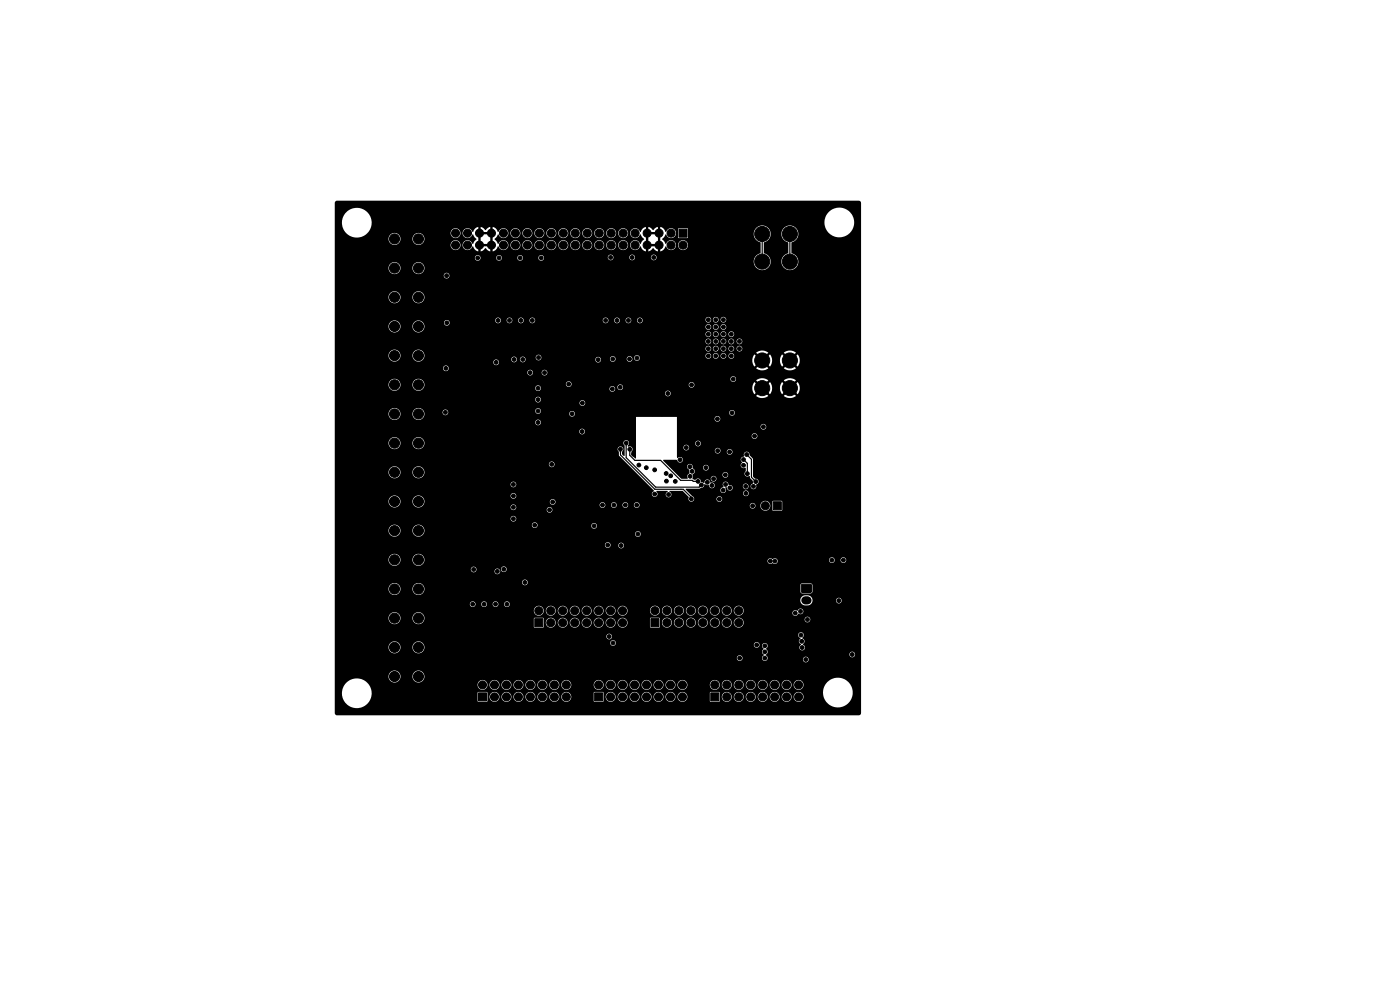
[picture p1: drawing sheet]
<svg xmlns="http://www.w3.org/2000/svg" width="297mm" height="210mm" viewBox="0 0 297 210" stroke-linecap="round" stroke-linejoin="round" font-family="sans-serif">
<g fill="#000" stroke="#000" stroke-width=".21">
<path d="M144.1 48.6h1.7v1.7h-1.7zM164.1 106.4h1.7v1.7h-1.7zM113.5 131.2h1.6v1.7h-1.6zM138.1 131.2h1.7v1.7h-1.7zM170.1 124h2v1.6h-2zM101.5 147h1.7v1.7h-1.7zM126.2 147h1.6v1.7h-1.6zM150.8 147h1.7v1.7h-1.7z"/>
<circle cx="83.7" cy="50.7" r="1.07"/>
<circle cx="83.7" cy="56.9" r="1.07"/>
<circle cx="88.8" cy="50.7" r="1.07"/>
<circle cx="88.8" cy="56.9" r="1.07"/>
<circle cx="94.7" cy="58.5" r=".4"/>
<circle cx="96.6" cy="49.5" r=".85"/>
<circle cx="96.6" cy="52" r=".85"/>
<circle cx="99.2" cy="52" r=".85"/>
<circle cx="99.2" cy="49.5" r=".85"/>
<circle cx="101.3" cy="54.7" r=".4"/>
<circle cx="101.7" cy="49.5" r=".85"/>
<circle cx="101.7" cy="52" r=".85"/>
<circle cx="104.3" cy="52" r=".85"/>
<circle cx="104.3" cy="49.5" r=".85"/>
<circle cx="105.9" cy="54.7" r=".4"/>
<circle cx="106.8" cy="49.5" r=".85"/>
<circle cx="106.8" cy="52" r=".85"/>
<circle cx="109.3" cy="52" r=".85"/>
<circle cx="109.3" cy="49.5" r=".85"/>
<circle cx="110.3" cy="54.7" r=".4"/>
<circle cx="111.9" cy="49.5" r=".85"/>
<circle cx="111.9" cy="52" r=".85"/>
<circle cx="114.4" cy="52" r=".85"/>
<circle cx="114.4" cy="49.5" r=".85"/>
<circle cx="114.8" cy="54.7" r=".4"/>
<circle cx="117" cy="52" r=".85"/>
<circle cx="117" cy="49.5" r=".85"/>
<circle cx="119.5" cy="49.5" r=".85"/>
<circle cx="119.5" cy="52" r=".85"/>
<circle cx="122" cy="49.5" r=".85"/>
<circle cx="122" cy="52" r=".85"/>
<circle cx="124.6" cy="49.5" r=".85"/>
<circle cx="124.6" cy="52" r=".85"/>
<circle cx="127.1" cy="49.5" r=".85"/>
<circle cx="127.1" cy="52" r=".85"/>
<circle cx="129.5" cy="54.6" r=".4"/>
<circle cx="129.7" cy="52" r=".85"/>
<circle cx="129.7" cy="49.5" r=".85"/>
<circle cx="132.2" cy="52" r=".85"/>
<circle cx="132.2" cy="49.5" r=".85"/>
<circle cx="134.1" cy="54.6" r=".4"/>
<circle cx="134.7" cy="52" r=".85"/>
<circle cx="134.7" cy="49.5" r=".85"/>
<circle cx="137.3" cy="52" r=".85"/>
<circle cx="137.3" cy="49.5" r=".85"/>
<circle cx="138.7" cy="54.6" r=".4"/>
<circle cx="139.8" cy="52" r=".85"/>
<circle cx="139.8" cy="49.5" r=".85"/>
<circle cx="142.4" cy="49.5" r=".85"/>
<circle cx="142.4" cy="52" r=".85"/>
<circle cx="144.9" cy="52" r=".85"/>
<circle cx="161.7" cy="55.5" r="1.6"/>
<circle cx="161.7" cy="49.6" r="1.6"/>
<circle cx="167.6" cy="55.5" r="1.6"/>
<circle cx="167.6" cy="49.6" r="1.6"/>
<circle cx="83.7" cy="75.4" r="1.07"/>
<circle cx="83.7" cy="69.2" r="1.07"/>
<circle cx="83.7" cy="63.1" r="1.07"/>
<circle cx="88.8" cy="75.4" r="1.07"/>
<circle cx="88.8" cy="63.1" r="1.07"/>
<circle cx="88.8" cy="69.2" r="1.07"/>
<circle cx="94.6" cy="78.1" r=".4"/>
<circle cx="94.8" cy="68.5" r=".4"/>
<circle cx="105.3" cy="76.9" r=".4"/>
<circle cx="105.7" cy="65.6" r=".4"/>
<circle cx="105.7" cy="68" r=".4"/>
<circle cx="108.1" cy="65.6" r=".4"/>
<circle cx="108.1" cy="68" r=".4"/>
<circle cx="109.1" cy="76.3" r=".4"/>
<circle cx="110.5" cy="68" r=".4"/>
<circle cx="110.5" cy="65.6" r=".4"/>
<circle cx="110.9" cy="76.3" r=".4"/>
<circle cx="112.5" cy="79" r=".4"/>
<circle cx="112.9" cy="65.6" r=".4"/>
<circle cx="112.9" cy="68" r=".4"/>
<circle cx="114.2" cy="75.8" r=".4"/>
<circle cx="115.5" cy="79" r=".4"/>
<circle cx="126.5" cy="78.5" r=".4"/>
<circle cx="126.5" cy="79.6" r=".4"/>
<circle cx="126.9" cy="76.3" r=".4"/>
<circle cx="128.5" cy="65.6" r=".4"/>
<circle cx="128.5" cy="68" r=".4"/>
<circle cx="130" cy="76.1" r=".4"/>
<circle cx="130.9" cy="68" r=".4"/>
<circle cx="130.9" cy="65.6" r=".4"/>
<circle cx="133.3" cy="68" r=".4"/>
<circle cx="133.3" cy="65.6" r=".4"/>
<circle cx="133.6" cy="76.1" r=".4"/>
<circle cx="135.1" cy="75.9" r=".4"/>
<circle cx="135.7" cy="65.6" r=".4"/>
<circle cx="135.7" cy="68" r=".4"/>
<circle cx="144.5" cy="60.5" r=".4"/>
<circle cx="144.5" cy="63.2" r=".4"/>
<circle cx="144.5" cy="61.8" r=".4"/>
<circle cx="149.4" cy="65.6" r=".4"/>
<circle cx="150.3" cy="74" r=".4"/>
<circle cx="150.3" cy="70.9" r=".4"/>
<circle cx="150.3" cy="67.8" r=".4"/>
<circle cx="150.3" cy="69.4" r=".4"/>
<circle cx="150.3" cy="72.4" r=".4"/>
<circle cx="150.3" cy="75.5" r=".4"/>
<circle cx="151.3" cy="65.6" r=".4"/>
<circle cx="151.8" cy="72.4" r=".4"/>
<circle cx="151.8" cy="69.4" r=".4"/>
<circle cx="151.8" cy="74" r=".4"/>
<circle cx="151.8" cy="67.8" r=".4"/>
<circle cx="151.8" cy="70.9" r=".4"/>
<circle cx="151.8" cy="75.5" r=".4"/>
<circle cx="153.2" cy="65.6" r=".4"/>
<circle cx="153.5" cy="75.5" r=".4"/>
<circle cx="153.5" cy="72.4" r=".4"/>
<circle cx="153.5" cy="74" r=".4"/>
<circle cx="153.5" cy="70.9" r=".4"/>
<circle cx="153.5" cy="67.8" r=".4"/>
<circle cx="153.5" cy="69.4" r=".4"/>
<circle cx="155.1" cy="72.4" r=".4"/>
<circle cx="155.1" cy="74" r=".4"/>
<circle cx="155.1" cy="70.9" r=".4"/>
<circle cx="155.1" cy="75.5" r=".4"/>
<circle cx="156.9" cy="74" r=".4"/>
<circle cx="156.9" cy="72.4" r=".4"/>
<circle cx="161.7" cy="76.5" r="1.6"/>
<circle cx="167.6" cy="76.5" r="1.6"/>
<circle cx="83.7" cy="87.8" r="1.07"/>
<circle cx="83.7" cy="81.6" r="1.07"/>
<circle cx="83.7" cy="94" r="1.07"/>
<circle cx="88.8" cy="87.8" r="1.07"/>
<circle cx="88.8" cy="81.6" r="1.07"/>
<circle cx="88.8" cy="94" r="1.07"/>
<circle cx="94.5" cy="87.5" r=".4"/>
<circle cx="111.8" cy="84.8" r=".4"/>
<circle cx="111.8" cy="87.2" r=".4"/>
<circle cx="111.8" cy="89.6" r=".4"/>
<circle cx="111.8" cy="82.3" r=".4"/>
<circle cx="114.1" cy="84.8" r=".4"/>
<circle cx="114.1" cy="87.2" r=".4"/>
<circle cx="114.1" cy="89.6" r=".4"/>
<circle cx="114.1" cy="82.3" r=".4"/>
<circle cx="117" cy="98.5" r=".4"/>
<circle cx="120.6" cy="81.5" r=".4"/>
<circle cx="121.4" cy="87.8" r=".4"/>
<circle cx="122" cy="98.5" r=".4"/>
<circle cx="123.5" cy="91.5" r=".4"/>
<circle cx="123.5" cy="85.5" r=".4"/>
<circle cx="129.9" cy="82.5" r=".4"/>
<circle cx="131.6" cy="82.1" r=".4"/>
<circle cx="131.6" cy="95.3" r=".4"/>
<circle cx="132.8" cy="94" r=".4"/>
<circle cx="133.6" cy="95.3" r=".4"/>
<circle cx="134.4" cy="96.4" r=".4"/>
<circle cx="135.5" cy="98.7" r=".4"/>
<circle cx="137.1" cy="99.2" r=".4"/>
<circle cx="138.4" cy="87.8" r=".4"/>
<circle cx="138.4" cy="86.2" r=".4"/>
<circle cx="138.9" cy="99.7" r=".4"/>
<circle cx="139.4" cy="87" r=".4"/>
<circle cx="140.5" cy="87.8" r=".4"/>
<circle cx="140.5" cy="86.2" r=".4"/>
<circle cx="141.7" cy="83.5" r=".4"/>
<circle cx="144.3" cy="97.5" r=".4"/>
<circle cx="144.5" cy="96.4" r=".4"/>
<circle cx="145.6" cy="94.9" r=".4"/>
<circle cx="146.4" cy="99" r=".4"/>
<circle cx="146.7" cy="81.6" r=".4"/>
<circle cx="146.8" cy="100" r=".4"/>
<circle cx="148.1" cy="94.1" r=".4"/>
<circle cx="149.8" cy="99.2" r=".4"/>
<circle cx="151.2" cy="99.3" r=".4"/>
<circle cx="152.2" cy="85.7" r=".4"/>
<circle cx="152.2" cy="88.8" r=".4"/>
<circle cx="152.2" cy="95.6" r=".4"/>
<circle cx="154.6" cy="92.5" r=".4"/>
<circle cx="154.8" cy="95.9" r=".4"/>
<circle cx="155.3" cy="87.6" r=".4"/>
<circle cx="155.5" cy="80.4" r=".4"/>
<circle cx="157.7" cy="97.5" r=".4"/>
<circle cx="157.7" cy="98.7" r=".4"/>
<circle cx="158.4" cy="96.4" r=".4"/>
<circle cx="160.1" cy="92.5" r=".4"/>
<circle cx="160.3" cy="96.1" r=".4"/>
<circle cx="160.3" cy="97.4" r=".4"/>
<circle cx="160.3" cy="98.7" r=".4"/>
<circle cx="161.7" cy="82.3" r="1.6"/>
<circle cx="162" cy="90.5" r=".4"/>
<circle cx="167.6" cy="82.3" r="1.6"/>
<circle cx="83.7" cy="100.2" r="1.07"/>
<circle cx="83.7" cy="106.4" r="1.07"/>
<circle cx="83.7" cy="112.6" r="1.07"/>
<circle cx="83.7" cy="118.8" r="1.07"/>
<circle cx="88.8" cy="100.2" r="1.07"/>
<circle cx="88.8" cy="106.4" r="1.07"/>
<circle cx="88.8" cy="112.6" r="1.07"/>
<circle cx="88.8" cy="118.8" r="1.07"/>
<circle cx="96.1" cy="117" r=".4"/>
<circle cx="106.5" cy="107.6" r=".4"/>
<circle cx="106.5" cy="105.2" r=".4"/>
<circle cx="106.5" cy="102.8" r=".4"/>
<circle cx="106.5" cy="110" r=".4"/>
<circle cx="108.9" cy="105.2" r=".4"/>
<circle cx="108.9" cy="107.6" r=".4"/>
<circle cx="108.9" cy="110" r=".4"/>
<circle cx="108.9" cy="102.8" r=".4"/>
<circle cx="112.3" cy="117" r=".4"/>
<circle cx="113.4" cy="111.4" r=".4"/>
<circle cx="116.6" cy="108.2" r=".4"/>
<circle cx="117.2" cy="106.5" r=".4"/>
<circle cx="120.5" cy="116.2" r=".4"/>
<circle cx="122.5" cy="119.3" r=".4"/>
<circle cx="126" cy="111.6" r=".4"/>
<circle cx="127.8" cy="104.7" r=".4"/>
<circle cx="127.8" cy="107.1" r=".4"/>
<circle cx="128.9" cy="115.6" r=".4"/>
<circle cx="130.2" cy="107.1" r=".4"/>
<circle cx="130.2" cy="104.7" r=".4"/>
<circle cx="131.8" cy="115.7" r=".4"/>
<circle cx="132.7" cy="104.7" r=".4"/>
<circle cx="132.7" cy="107.1" r=".4"/>
<circle cx="135.1" cy="104.7" r=".4"/>
<circle cx="135.1" cy="107.1" r=".4"/>
<circle cx="135.3" cy="113.3" r=".4"/>
<circle cx="138.9" cy="104.8" r=".4"/>
<circle cx="141.3" cy="100.4" r=".4"/>
<circle cx="141.4" cy="102.1" r=".4"/>
<circle cx="141.8" cy="119.3" r=".4"/>
<circle cx="141.8" cy="104.9" r=".4"/>
<circle cx="142.3" cy="100.9" r=".4"/>
<circle cx="143.3" cy="102.1" r=".4"/>
<circle cx="146.4" cy="101" r=".4"/>
<circle cx="146.7" cy="105.8" r=".4"/>
<circle cx="148.1" cy="102.1" r=".4"/>
<circle cx="148.3" cy="100.9" r=".4"/>
<circle cx="148.8" cy="102.9" r=".4"/>
<circle cx="150.1" cy="102.3" r=".4"/>
<circle cx="151" cy="103" r=".4"/>
<circle cx="151.4" cy="101.5" r=".4"/>
<circle cx="152.6" cy="105.9" r=".4"/>
<circle cx="153.4" cy="104" r=".4"/>
<circle cx="153.9" cy="100.7" r=".4"/>
<circle cx="153.9" cy="102.8" r=".4"/>
<circle cx="154.1" cy="106.7" r=".4"/>
<circle cx="154.8" cy="103.5" r=".4"/>
<circle cx="157" cy="119" r=".4"/>
<circle cx="158.2" cy="103.2" r=".4"/>
<circle cx="158.2" cy="104.6" r=".4"/>
<circle cx="158.5" cy="100.5" r=".4"/>
<circle cx="159.7" cy="107.3" r=".4"/>
<circle cx="159.8" cy="103.2" r=".4"/>
<circle cx="160.3" cy="102.2" r=".4"/>
<circle cx="162.4" cy="107.3" r=".85"/>
<circle cx="163.4" cy="119" r=".4"/>
<circle cx="164.4" cy="119" r=".4"/>
<circle cx="170.4" cy="115" r=".4"/>
<circle cx="170.4" cy="117.7" r=".4"/>
<circle cx="176.5" cy="118.8" r=".4"/>
<circle cx="178.9" cy="118.8" r=".4"/>
<circle cx="83.7" cy="131.1" r="1.07"/>
<circle cx="83.7" cy="137.3" r="1.07"/>
<circle cx="83.7" cy="124.9" r="1.07"/>
<circle cx="88.8" cy="131.1" r="1.07"/>
<circle cx="88.8" cy="137.3" r="1.07"/>
<circle cx="88.8" cy="124.9" r="1.07"/>
<circle cx="100.3" cy="128.2" r=".4"/>
<circle cx="100.3" cy="130.6" r=".4"/>
<circle cx="100.5" cy="120.8" r=".4"/>
<circle cx="102.7" cy="130.6" r=".4"/>
<circle cx="102.7" cy="128.2" r=".4"/>
<circle cx="105.1" cy="130.6" r=".4"/>
<circle cx="105.1" cy="128.2" r=".4"/>
<circle cx="105.5" cy="121.2" r=".4"/>
<circle cx="106.9" cy="120.8" r=".4"/>
<circle cx="107.5" cy="128.2" r=".4"/>
<circle cx="107.5" cy="130.6" r=".4"/>
<circle cx="111.4" cy="123.5" r=".4"/>
<circle cx="114.3" cy="129.6" r=".85"/>
<circle cx="115.3" cy="121.7" r=".4"/>
<circle cx="116.8" cy="132.1" r=".85"/>
<circle cx="116.8" cy="129.6" r=".85"/>
<circle cx="119.4" cy="129.6" r=".85"/>
<circle cx="119.4" cy="132.1" r=".85"/>
<circle cx="121.9" cy="132.1" r=".85"/>
<circle cx="121.9" cy="129.6" r=".85"/>
<circle cx="124.5" cy="129.6" r=".85"/>
<circle cx="124.5" cy="132.1" r=".85"/>
<circle cx="127" cy="129.6" r=".85"/>
<circle cx="127" cy="132.1" r=".85"/>
<circle cx="129.2" cy="135" r=".4"/>
<circle cx="129.5" cy="132.1" r=".85"/>
<circle cx="129.5" cy="129.6" r=".85"/>
<circle cx="130" cy="136.4" r=".4"/>
<circle cx="132.1" cy="132.1" r=".85"/>
<circle cx="132.1" cy="129.6" r=".85"/>
<circle cx="138.9" cy="129.5" r=".85"/>
<circle cx="141.5" cy="129.5" r=".85"/>
<circle cx="141.5" cy="132.1" r=".85"/>
<circle cx="144" cy="129.5" r=".85"/>
<circle cx="144" cy="132.1" r=".85"/>
<circle cx="146.6" cy="129.5" r=".85"/>
<circle cx="146.6" cy="132.1" r=".85"/>
<circle cx="149.1" cy="132.1" r=".85"/>
<circle cx="149.1" cy="129.5" r=".85"/>
<circle cx="151.6" cy="132.1" r=".85"/>
<circle cx="151.6" cy="129.5" r=".85"/>
<circle cx="154.2" cy="129.5" r=".85"/>
<circle cx="154.2" cy="132.1" r=".85"/>
<circle cx="156.7" cy="129.5" r=".85"/>
<circle cx="156.7" cy="132.1" r=".85"/>
<circle cx="156.9" cy="139.6" r=".4"/>
<circle cx="157" cy="120.5" r=".4"/>
<circle cx="160.5" cy="136.8" r=".4"/>
<circle cx="162.3" cy="139.6" r=".4"/>
<circle cx="162.3" cy="137" r=".4"/>
<circle cx="162.3" cy="138.3" r=".4"/>
<circle cx="166.3" cy="133.2" r=".4"/>
<circle cx="166.3" cy="131.9" r=".4"/>
<circle cx="168.7" cy="130" r=".4"/>
<circle cx="169.8" cy="129.7" r=".4"/>
<circle cx="169.9" cy="134.7" r=".4"/>
<circle cx="170.1" cy="136" r=".4"/>
<circle cx="170.2" cy="137.4" r=".4"/>
<circle cx="170.9" cy="139.9" r=".4"/>
<circle cx="171.3" cy="131.4" r=".4"/>
<circle cx="178" cy="127.4" r=".4"/>
<circle cx="180.8" cy="138.8" r=".4"/>
<circle cx="181.1" cy="127.1" r=".4"/>
<circle cx="83.7" cy="143.5" r="1.07"/>
<circle cx="88.8" cy="143.5" r="1.07"/>
<circle cx="102.4" cy="145.3" r=".85"/>
<circle cx="104.9" cy="147.8" r=".85"/>
<circle cx="104.9" cy="145.3" r=".85"/>
<circle cx="107.4" cy="147.8" r=".85"/>
<circle cx="107.4" cy="145.3" r=".85"/>
<circle cx="110" cy="145.3" r=".85"/>
<circle cx="110" cy="147.8" r=".85"/>
<circle cx="112.5" cy="147.8" r=".85"/>
<circle cx="112.5" cy="145.3" r=".85"/>
<circle cx="115.1" cy="147.8" r=".85"/>
<circle cx="115.1" cy="145.3" r=".85"/>
<circle cx="117.6" cy="147.8" r=".85"/>
<circle cx="117.6" cy="145.3" r=".85"/>
<circle cx="120.1" cy="147.8" r=".85"/>
<circle cx="120.1" cy="145.3" r=".85"/>
<circle cx="127" cy="145.3" r=".85"/>
<circle cx="129.5" cy="147.8" r=".85"/>
<circle cx="129.5" cy="145.3" r=".85"/>
<circle cx="132.1" cy="147.8" r=".85"/>
<circle cx="132.1" cy="145.3" r=".85"/>
<circle cx="134.6" cy="147.8" r=".85"/>
<circle cx="134.6" cy="145.3" r=".85"/>
<circle cx="137.2" cy="147.8" r=".85"/>
<circle cx="137.2" cy="145.3" r=".85"/>
<circle cx="139.7" cy="147.8" r=".85"/>
<circle cx="139.7" cy="145.3" r=".85"/>
<circle cx="142.2" cy="147.8" r=".85"/>
<circle cx="142.2" cy="145.3" r=".85"/>
<circle cx="144.8" cy="145.3" r=".85"/>
<circle cx="144.8" cy="147.8" r=".85"/>
<circle cx="151.6" cy="145.3" r=".85"/>
<circle cx="154.2" cy="147.8" r=".85"/>
<circle cx="154.2" cy="145.3" r=".85"/>
<circle cx="156.7" cy="147.8" r=".85"/>
<circle cx="156.7" cy="145.3" r=".85"/>
<circle cx="159.3" cy="147.8" r=".85"/>
<circle cx="159.3" cy="145.3" r=".85"/>
<circle cx="161.8" cy="147.8" r=".85"/>
<circle cx="161.8" cy="145.3" r=".85"/>
<circle cx="164.3" cy="147.8" r=".85"/>
<circle cx="164.3" cy="145.3" r=".85"/>
<circle cx="166.3" cy="141.9" r=".4"/>
<circle cx="166.9" cy="147.8" r=".85"/>
<circle cx="166.9" cy="145.3" r=".85"/>
<circle cx="169.4" cy="145.3" r=".85"/>
<circle cx="169.4" cy="147.8" r=".85"/>
</g>
<path d="M170.8 127.4h.5" fill="none" stroke="#000" stroke-width="1.7"/>
<path d="M161.7 49.6v5.9M167.6 49.6v5.9M131.6 95.3v1.2l7.3 7.3h6l1.8 1.7v.3M132.8 94v3.1l6.3 6.2h9.2l.5-.4M133.6 95.3v1.3l1.1 1.1h5.5l4.2 4.2h2.5l.2 .2h1M157.7 97.5l.8 .8v2.2M158.4 96.4l1 1v3.9l.9 .9M158.7 100.3l-.1 .1" fill="none" stroke="#000" stroke-width=".25"/>
<path d="M101.5 49.9h.5v1.7h-.5zM102.2 51.7h1.6v.6h-1.6zM102.2 49.2h1.6v.5h-1.6zM104 49.9h.5v1.7h-.5zM137 49.9h.5v1.7h-.5zM137.7 51.7h1.7v.6h-1.7zM137.7 49.2h1.7v.5h-1.7zM139.6 49.9h.5v1.7h-.5zM71.2 42.7l.3-.1h110.7l.3 .1 .2 .4v108.1l-.2 .4-.3 .1h-110.8l-.4-.5v-4.1h1.5l.1 .3a3.2 3.2 0 0 0 2.4 2.7 3.2 3.2 0 0 0 3.4-1.4h22.9l.2 .2h1.7l.2-.2v-.9h.4l.1 .2a1.06 1.06 0 0 0 1.1 .9 1.06 1.06 0 0 0 1-1.1h.4v.2a1.06 1.06 0 0 0 1.1 .9 1.06 1.06 0 0 0 1-1.1h.4v.2a1.06 1.06 0 0 0 1.2 .9 1.06 1.06 0 0 0 .9-1.1h.5v.2a1.06 1.06 0 0 0 1.1 .9 1.06 1.06 0 0 0 1-1.1h.4v.2a1.06 1.06 0 0 0 1.2 .9 1.06 1.06 0 0 0 .9-1.1h.4l.1 .2a1.06 1.06 0 0 0 1.1 .9 1.06 1.06 0 0 0 1-1.1h.4v.2a1.05 1.05 0 0 0 1.6 .7h5.2l.2 .2h1.8l.2-.2v-.9h.4v.2a1.06 1.06 0 0 0 1.1 .9 1.06 1.06 0 0 0 1-1.1h.4v.2a1.06 1.06 0 0 0 1.2 .9 1.06 1.06 0 0 0 .9-1.1h.5v.2a1.06 1.06 0 0 0 1.1 .9 1.06 1.06 0 0 0 1-1.1h.4v.2a1.06 1.06 0 0 0 1.2 .9 1.06 1.06 0 0 0 .9-1.1h.4l.1 .2a1.06 1.06 0 0 0 1.1 .9 1.06 1.06 0 0 0 1-1.1h.4v.2a1.06 1.06 0 0 0 1.1 .9 1.06 1.06 0 0 0 1-1.1h.4v.2a1.05 1.05 0 0 0 1.7 .7h5.2l.2 .2h1.7l.2-.2v-.9h.4v.2a1.06 1.06 0 0 0 1.2 .9 1.06 1.06 0 0 0 .9-1.1h.5v.2a1.06 1.06 0 0 0 1.1 .9 1.06 1.06 0 0 0 1-1.1h.4v.2a1.06 1.06 0 0 0 1.2 .9 1.06 1.06 0 0 0 .9-1.1h.4l.1 .2a1.06 1.06 0 0 0 1.1 .9 1.06 1.06 0 0 0 1-1.1h.4v.2a1.06 1.06 0 0 0 1.1 .9 1.06 1.06 0 0 0 1-1.1h.4v.2a1.06 1.06 0 0 0 1.2 .9 1.06 1.06 0 0 0 .9-1.1h.5v.2a1.05 1.05 0 0 0 1.6 .7 1.05 1.05 0 0 0-.1-1.8h4.7v.4a3.2 3.2 0 0 0 4.9 2.2 3.2 3.2 0 0 0-.3-5.4 3.2 3.2 0 0 0-4.6 2.8h-4.8a1.06 1.06 0 0 0-1.4 .9h-.5v-.2a1.06 1.06 0 0 0-1.1-.8 1.06 1.06 0 0 0-1 1h-.4v-.2a1.06 1.06 0 0 0-1.2-.8 1.06 1.06 0 0 0-.9 1h-.4l-.1-.2a1.06 1.06 0 0 0-1.1-.8 1.06 1.06 0 0 0-1 1h-.4v-.2a1.06 1.06 0 0 0-1.1-.8 1.06 1.06 0 0 0-1 1h-.4v-.2a1.06 1.06 0 0 0-1.2-.8 1.06 1.06 0 0 0-.9 1h-.5v-.2a1.06 1.06 0 0 0-1.1-.8 1.06 1.06 0 0 0-1 1h-.4l-.1-1h-1.8l-.2 .2v1.7h-5.2l.1-.1a1.06 1.06 0 0 0-.3-1.7 1.06 1.06 0 0 0-1.5 .9h-.4v-.2a1.06 1.06 0 0 0-1.2-.8 1.06 1.06 0 0 0-.9 1h-.4l-.1-.2a1.06 1.06 0 0 0-1.1-.8 1.06 1.06 0 0 0-1 1h-.4v-.2a1.06 1.06 0 0 0-1.1-.8 1.06 1.06 0 0 0-1 1h-.4v-.2a1.06 1.06 0 0 0-1.2-.8 1.06 1.06 0 0 0-.9 1h-.5v-.2a1.06 1.06 0 0 0-1.1-.8 1.06 1.06 0 0 0-1 1h-.4v-.2a1.06 1.06 0 0 0-1.2-.8 1.06 1.06 0 0 0-.9 1h-.4l-.2-1h-1.8l-.2 .2v1.7h-5.2l.2-.1a1.06 1.06 0 0 0-.4-1.7 1.06 1.06 0 0 0-1.4 .9h-.4l-.1-.2a1.06 1.06 0 0 0-1.1-.8 1.06 1.06 0 0 0-1 1h-.4v-.2a1.06 1.06 0 0 0-1.1-.8 1.06 1.06 0 0 0-1 1h-.4v-.2a1.06 1.06 0 0 0-1.2-.8 1.06 1.06 0 0 0-.9 1h-.5v-.2a1.06 1.06 0 0 0-1.1-.8 1.06 1.06 0 0 0-1 1h-.4v-.2a1.06 1.06 0 0 0-1.2-.8 1.06 1.06 0 0 0-.9 1h-.4l-.1-.2a1.06 1.06 0 0 0-1.1-.8 1.06 1.06 0 0 0-1 1h-.4l-.1-1h-1.8l-.2 .2v1.7h-22.9l.1-.3a3.1 3.1 0 0 0-.2-3.1h23v.2a1.06 1.06 0 0 0 1.2 .8 1.06 1.06 0 0 0 .9-1h.4l.1 .2a1.06 1.06 0 0 0 1.1 .8 1.06 1.06 0 0 0 1-1h.4v.2a1.06 1.06 0 0 0 1.1 .8 1.06 1.06 0 0 0 1-1h.4v.2a1.06 1.06 0 0 0 1.2 .8 1.06 1.06 0 0 0 .9-1h.5v.2a1.06 1.06 0 0 0 1.1 .8 1.06 1.06 0 0 0 1-1h.4v.2a1.06 1.06 0 0 0 1.2 .8 1.06 1.06 0 0 0 .9-1h.4l.1 .2a1.06 1.06 0 0 0 1.1 .8 1.06 1.06 0 0 0 1-1h.4v.2a1.06 1.06 0 0 0 1.1 .8 1.06 1.06 0 0 0 1-1h4.7l.1 .2a1.06 1.06 0 0 0 1.1 .8 1.06 1.06 0 0 0 1-1h.4v.2a1.06 1.06 0 0 0 1.1 .8 1.06 1.06 0 0 0 1-1h.4v.2a1.06 1.06 0 0 0 1.2 .8 1.06 1.06 0 0 0 .9-1h.5v.2a1.06 1.06 0 0 0 1.1 .8 1.06 1.06 0 0 0 1-1h.4v.2a1.06 1.06 0 0 0 1.2 .8 1.06 1.06 0 0 0 .9-1h.4l.1 .2a1.06 1.06 0 0 0 1.1 .8 1.06 1.06 0 0 0 1-1h.4v.2a1.06 1.06 0 0 0 1.1 .8 1.06 1.06 0 0 0 1-1h.4v.2a1.06 1.06 0 0 0 1.2 .8 1.06 1.06 0 0 0 .9-1h4.8v.2a1.06 1.06 0 0 0 1.1 .8 1.06 1.06 0 0 0 1-1h.4v.2a1.06 1.06 0 0 0 1.2 .8 1.06 1.06 0 0 0 .9-1h.5v.2a1.06 1.06 0 0 0 1.1 .8 1.06 1.06 0 0 0 1-1h.4v.2a1.06 1.06 0 0 0 1.2 .8 1.06 1.06 0 0 0 .9-1h.4l.1 .2a1.06 1.06 0 0 0 1.1 .8 1.06 1.06 0 0 0 1-1h.4v.2a1.06 1.06 0 0 0 1.1 .8 1.06 1.06 0 0 0 1-1h.4v.2a1.06 1.06 0 0 0 1.2 .8 1.06 1.06 0 0 0 .9-1h.5v.2a1.06 1.06 0 0 0 1.7 .6 1.06 1.06 0 0 0-.2-1.8 1.06 1.06 0 0 0-1.5 1h-.5v-.2a1.06 1.06 0 0 0-1.1-.9 1.06 1.06 0 0 0-1 1.1h-.4v-.2a1.06 1.06 0 0 0-1.2-.9 1.06 1.06 0 0 0-.9 1.1h-.4l-.1-.2a1.06 1.06 0 0 0-1.1-.9 1.06 1.06 0 0 0-1 1.1h-.4v-.2a1.06 1.06 0 0 0-1.1-.9 1.06 1.06 0 0 0-1 1.1h-.4v-.2a1.06 1.06 0 0 0-1.2-.9 1.06 1.06 0 0 0-.9 1.1h-.5v-.2a1.06 1.06 0 0 0-1.1-.9 1.06 1.06 0 0 0-1 1.1h-.4v-.2a1.06 1.06 0 0 0-1.2-.9 1.06 1.06 0 0 0-.9 1.1h-4.8v-.2a1.06 1.06 0 0 0-1.1-.9 1.06 1.06 0 0 0-1 1.1h-.4v-.2a1.06 1.06 0 0 0-1.2-.9 1.06 1.06 0 0 0-.9 1.1h-.4l-.1-.2a1.06 1.06 0 0 0-1.1-.9 1.06 1.06 0 0 0-1 1.1h-.4v-.2a1.06 1.06 0 0 0-1.1-.9 1.06 1.06 0 0 0-1 1.1h-.4v-.2a1.06 1.06 0 0 0-1.2-.9 1.06 1.06 0 0 0-.9 1.1h-.5v-.2a1.06 1.06 0 0 0-1.1-.9 1.06 1.06 0 0 0-1 1.1h-.4v-.2a1.06 1.06 0 0 0-1.2-.9 1.06 1.06 0 0 0-.9 1.1h-.4l-.1-.2a1.06 1.06 0 0 0-1.1-.9 1.06 1.06 0 0 0-1 1.1h-4.7v-.2a1.06 1.06 0 0 0-1.2-.9 1.06 1.06 0 0 0-.9 1.1h-.4l-.1-.2a1.06 1.06 0 0 0-1.1-.9 1.06 1.06 0 0 0-1 1.1h-.4v-.2a1.06 1.06 0 0 0-1.1-.9 1.06 1.06 0 0 0-1 1.1h-.4v-.2a1.06 1.06 0 0 0-1.2-.9 1.06 1.06 0 0 0-.9 1.1h-.5v-.2a1.06 1.06 0 0 0-1.1-.9 1.06 1.06 0 0 0-1 1.1h-.4v-.2a1.06 1.06 0 0 0-1.2-.9 1.06 1.06 0 0 0-.9 1.1h-.4l-.1-.2a1.06 1.06 0 0 0-1.1-.9 1.06 1.06 0 0 0-1 1.1h-.4v-.2a1.06 1.06 0 0 0-1.1-.9 1.06 1.06 0 0 0-1 1.1h-23l-.1-.2a3.2 3.2 0 0 0-3.5-1 3.2 3.2 0 0 0-2.2 3h-1.5v-3.6h11.4v.2a1.28 1.28 0 0 0 1.4 1.1 1.28 1.28 0 0 0 1.2-1.3h2.5v.2a1.28 1.28 0 0 0 2 .8 1.28 1.28 0 0 0-.2-2.1 1.28 1.28 0 0 0-1.8 1.1h-2.5v-.2a1.28 1.28 0 0 0-1.4-1.1 1.28 1.28 0 0 0-1.2 1.3h-11.4v-3.9h85.3v.2a.61 .61 0 0 0 .7 .4 .61 .61 0 0 0 .5-.6h4.1l.1 .2a.61 .61 0 0 0 .5 .4 .61 .61 0 0 0 .6-.3h7.5l.1 .2a.61 .61 0 0 0 .9 .3 .61 .61 0 0 0-.1-1 .61 .61 0 0 0-.9 .5h-7.5a.73 .73 0 0 0-.4-1l17.8-.1v.2a.61 .61 0 0 0 1 .3 .61 .61 0 0 0-.1-1 .61 .61 0 0 0-.9 .5h-17.6a.69 .69 0 0 0-.1-1.2 .65 .65 0 0 0 .2-1 .65 .65 0 0 0-1 .1 .65 .65 0 0 0 .3 1v.1a.67 .67 0 0 0 .1 1.1l-.5 .7h-4.1v-.2a.61 .61 0 0 0-.7-.4 .61 .61 0 0 0-.5 .6h-85.3v-2.3h11.4v.2a1.28 1.28 0 0 0 1.4 1.1 1.28 1.28 0 0 0 1.2-1.3h2.5v.2a1.28 1.28 0 0 0 1.9 .9 1.28 1.28 0 0 0 .2-2h39.8l.1 .3a.6 .6 0 0 0 1 .1h29.4v.2a.61 .61 0 0 0 1 .3 .61 .61 0 0 0-.1-1 .61 .61 0 0 0-.9 .5h-29.4l.1-.1a.61 .61 0 0 0-.4-.9 .61 .61 0 0 0-.8 .6l-39.8-.1a1.28 1.28 0 0 0-1.4-.1 1.28 1.28 0 0 0-.7 1.1h-2.5v-.2a1.28 1.28 0 0 0-1.4-1.1 1.28 1.28 0 0 0-1.2 1.3h-11.4v-2.3h57.6l.1 .2a.6 .6 0 0 0 .8 .4 .6 .6 0 0 0 .3-.9h39.5l.2 .4 .3 .2v.2a.69 .69 0 0 0 .2 1.2 .61 .61 0 0 0-.5 .9 .61 .61 0 0 0 1 .2 .61 .61 0 0 0 0-1h-.2l.1-.2a.68 .68 0 0 0 .3-.7 .68 .68 0 0 0-.5-.5 .62 .62 0 0 0 .1-1.1 .62 .62 0 0 0-1 .4h-39.5l-.1-.1a.61 .61 0 0 0-.7-.1 .61 .61 0 0 0-.4 .5h-57.6v-2h42.2l.2 .1h1.8l.2-.1v-.9h.4v.2a1.06 1.06 0 0 0 1.1 .8 1.06 1.06 0 0 0 1-1h.4v.2a1.06 1.06 0 0 0 1.2 .8 1.06 1.06 0 0 0 .9-1h.5v.2a1.06 1.06 0 0 0 1.1 .8 1.06 1.06 0 0 0 1-1h.4v.2a1.06 1.06 0 0 0 1.2 .8 1.06 1.06 0 0 0 .9-1h.4l.1 .2a1.06 1.06 0 0 0 1.1 .8 1.06 1.06 0 0 0 1-1h.4v.2a1.06 1.06 0 0 0 1.1 .8 1.06 1.06 0 0 0 1-1h.4v.2a1.05 1.05 0 0 0 1.7 .6h5.2l.2 .2h1.7l.2-.2v-.8h.4v.2a1.06 1.06 0 0 0 1.2 .8 1.06 1.06 0 0 0 .9-1h.5v.2a1.06 1.06 0 0 0 1.1 .8 1.06 1.06 0 0 0 1-1h.4v.2a1.06 1.06 0 0 0 1.2 .8 1.06 1.06 0 0 0 .9-1h.4l.1 .2a1.06 1.06 0 0 0 1.1 .8 1.06 1.06 0 0 0 1-1h.4v.2a1.06 1.06 0 0 0 1.1 .8 1.06 1.06 0 0 0 1-1h.4v.2a1.06 1.06 0 0 0 1.2 .8 1.06 1.06 0 0 0 .9-1h.5v.2a1.05 1.05 0 0 0 1.5 .7 1.05 1.05 0 0 0 .3-1.6h13.2v.2a.61 .61 0 0 0 1 .3 .61 .61 0 0 0-.1-1 .61 .61 0 0 0-.9 .5l-13.2-.1a1.06 1.06 0 0 0-1.2-.2 1.06 1.06 0 0 0-.6 1h-.5v-.2a1.06 1.06 0 0 0-1.1-.9 1.06 1.06 0 0 0-1 1.1h-.4v-.2a1.06 1.06 0 0 0-1.2-.9 1.06 1.06 0 0 0-.9 1.1h-.4l-.1-.2a1.06 1.06 0 0 0-1.1-.9 1.06 1.06 0 0 0-1 1.1h-.4v-.2a1.06 1.06 0 0 0-1.1-.9 1.06 1.06 0 0 0-1 1.1h-.4v-.2a1.06 1.06 0 0 0-1.2-.9 1.06 1.06 0 0 0-.9 1.1h-.5v-.2a1.06 1.06 0 0 0-1.1-.9 1.06 1.06 0 0 0-1 1.1h-.4l-.1-1.1h-1.8l-.2 .2v1.7h-5.2l.1-.1a1.06 1.06 0 0 0-.3-1.7 1.06 1.06 0 0 0-1.5 1h-.4v-.2a1.06 1.06 0 0 0-1.2-.9 1.06 1.06 0 0 0-.9 1.1h-.4l-.1-.2a1.06 1.06 0 0 0-1.1-.9 1.06 1.06 0 0 0-1 1.1h-.4v-.2a1.06 1.06 0 0 0-1.1-.9 1.06 1.06 0 0 0-1 1.1h-.4v-.2a1.06 1.06 0 0 0-1.2-.9 1.06 1.06 0 0 0-.9 1.1h-.5v-.2a1.06 1.06 0 0 0-1.1-.9 1.06 1.06 0 0 0-1 1.1h-.4v-.2a1.06 1.06 0 0 0-1.2-.9 1.06 1.06 0 0 0-.9 1.1h-.4l-.2-1-1.8-.1-.2 .2v1.8h-42.2v-1.9h11.4v.3a1.28 1.28 0 0 0 1.4 1 1.28 1.28 0 0 0 1.2-1.3h2.5v.3a1.28 1.28 0 0 0 2 .8 1.28 1.28 0 0 0-.2-2.2 1.28 1.28 0 0 0-1.8 1.1h-2.5a1.28 1.28 0 0 0-1.3-1.2 1.28 1.28 0 0 0-1.3 1.2h-11.4v-1.5h42.2l.1 .2a1.06 1.06 0 0 0 1.1 .8 1.06 1.06 0 0 0 1-1h.4v.2a1.06 1.06 0 0 0 1.1 .8 1.06 1.06 0 0 0 1-1h.4v.2a1.06 1.06 0 0 0 1.2 .8 1.06 1.06 0 0 0 .9-1h.5v.2a1.06 1.06 0 0 0 1.1 .8 1.06 1.06 0 0 0 1-1h.4v.2a1.06 1.06 0 0 0 1.2 .8 1.06 1.06 0 0 0 .9-1h.4l.1 .2a1.06 1.06 0 0 0 1.1 .8 1.06 1.06 0 0 0 1-1h.4v.2a1.06 1.06 0 0 0 1.1 .8 1.06 1.06 0 0 0 1-1h.4v.2a1.05 1.05 0 0 0 1.2 .8 1.05 1.05 0 0 0 .9-1.1h4.8v.2a1.06 1.06 0 0 0 1.1 .9 1.06 1.06 0 0 0 1-1.1h.4v.2a1.06 1.06 0 0 0 1.2 .9 1.06 1.06 0 0 0 .9-1.1h.5v.2a1.06 1.06 0 0 0 1.1 .9 1.06 1.06 0 0 0 1-1.1h.4v.2a1.06 1.06 0 0 0 1.2 .9 1.06 1.06 0 0 0 .9-1.1h.4l.1 .2a1.06 1.06 0 0 0 1.1 .9 1.06 1.06 0 0 0 1-1.1h.4v.2a1.06 1.06 0 0 0 1.1 .9 1.06 1.06 0 0 0 1-1.1h.4v.2a1.06 1.06 0 0 0 1.2 .9 1.06 1.06 0 0 0 .9-1.1h.5v.2a1.05 1.05 0 0 0 .9 .9 1.05 1.05 0 0 0 1-.6h10.5l.1 .4a.68 .68 0 0 0 .7 .2 .68 .68 0 0 0 .5-.4 .62 .62 0 0 0 .9-.2 .62 .62 0 0 0-.3-.9 .62 .62 0 0 0-.8 .5h-.1a.6 .6 0 0 0-.7-.1 .6 .6 0 0 0-.3 .5h-10.5l.1-.1a1.06 1.06 0 0 0-.8-1.4 1.06 1.06 0 0 0-1.2 1h-.5v-.2a1.06 1.06 0 0 0-1.1-.8 1.06 1.06 0 0 0-1 1h-.4v-.2a1.06 1.06 0 0 0-1.2-.8 1.06 1.06 0 0 0-.9 1h-.4l-.1-.2a1.06 1.06 0 0 0-1.1-.8 1.06 1.06 0 0 0-1 1h-.4v-.2a1.06 1.06 0 0 0-1.1-.8 1.06 1.06 0 0 0-1 1h-.4v-.2a1.06 1.06 0 0 0-1.2-.8 1.06 1.06 0 0 0-.9 1h-.5v-.2a1.06 1.06 0 0 0-1.1-.8 1.06 1.06 0 0 0-1 1h-.4v-.2a1.06 1.06 0 0 0-1.2-.8 1.06 1.06 0 0 0-.9 1h-4.8v-.1a1.06 1.06 0 0 0-1.1-.9 1.06 1.06 0 0 0-1 1.1h-.4v-.2a1.06 1.06 0 0 0-1.2-.9 1.06 1.06 0 0 0-.9 1.1h-.4l-.1-.2a1.06 1.06 0 0 0-1.1-.9 1.06 1.06 0 0 0-1 1.1h-.4v-.2a1.06 1.06 0 0 0-1.1-.9 1.06 1.06 0 0 0-1 1.1h-.4v-.2a1.06 1.06 0 0 0-1.2-.9 1.06 1.06 0 0 0-.9 1.1h-.5v-.2a1.06 1.06 0 0 0-1.1-.9 1.06 1.06 0 0 0-1 1.1h-.4v-.2a1.06 1.06 0 0 0-1.2-.9 1.06 1.06 0 0 0-.9 1.1h-.4l-.1-.2a1.06 1.06 0 0 0-1.1-.9 1.06 1.06 0 0 0-1 1.1h-42.2v-1.4h28.7v.1a.61 .61 0 0 0 .7 .5 .61 .61 0 0 0 .5-.6h1.2v.1a.61 .61 0 0 0 .7 .5 .61 .61 0 0 0 .5-.6h1.2v.1a.61 .61 0 0 0 .7 .5 .61 .61 0 0 0 .5-.6h1.2l.1 .1a.61 .61 0 0 0 .9 .3 .61 .61 0 0 0-.1-1 .61 .61 0 0 0-.9 .6h-1.2v-.2a.61 .61 0 0 0-.7-.4 .61 .61 0 0 0-.5 .6h-1.2v-.2a.61 .61 0 0 0-.7-.4 .61 .61 0 0 0-.5 .6h-1.2v-.2a.61 .61 0 0 0-.7-.4 .61 .61 0 0 0-.5 .6h-28.7v-.8h98.8v.2a1.07 1.07 0 0 0 1 .8 1.2 1.2 0 0 0 1.6-1h4.9l.1 .2a.61 .61 0 0 0 .9 .3 .61 .61 0 0 0-.1-1 .61 .61 0 0 0-.9 .5h-4.9a1.07 1.07 0 0 0-1-1.1h-.6a1.07 1.07 0 0 0-1 1.1h-98.8v-2.5h11.4v.3a1.28 1.28 0 0 0 1.4 1 1.28 1.28 0 0 0 1.2-1.3h2.5v.3a1.27 1.27 0 0 0 1.1 1 1.27 1.27 0 0 0 1.3-.7h79.9l.3 .4h1.9l.4-.4v-1.4l-.4-.4-2 .1-.2 .3v1.4h-79.9l.1-.1a1.28 1.28 0 0 0-1-1.7 1.28 1.28 0 0 0-1.5 1.2h-2.5v-.2a1.28 1.28 0 0 0-1.4-1 1.28 1.28 0 0 0-1.2 1.2h-11.4v-1.4h39.7l.1 .2a.61 .61 0 0 0 .9 .3 .61 .61 0 0 0-.1-1 .61 .61 0 0 0-.9 .5h-39.7v-2.7h28.9l.1 .3a.6 .6 0 0 0 .9 .1h4v.2a.6 .6 0 0 0 .9 .3 .6 .6 0 0 0 .1-.9h.4v.1a.61 .61 0 0 0 1 .3 .61 .61 0 0 0-.2-1 .61 .61 0 0 0-.8 .6l-.5-.1a.61 .61 0 0 0-.9 .5h-4l.1-.1a.61 .61 0 0 0-.4-.9 .61 .61 0 0 0-.7 .6h-28.9v-2h11.4v.2a1.28 1.28 0 0 0 1.4 1 1.28 1.28 0 0 0 1.2-1.2h2.5v.2a1.28 1.28 0 0 0 1.2 1 1.28 1.28 0 0 0 1.3-1h72.8v.2a.73 .73 0 0 0 1.2 .3h.1a.6 .6 0 0 0 .7 0 .6 .6 0 0 0 .2-.7h10.9v.2a.61 .61 0 0 0 .7 .4 .61 .61 0 0 0 .5-.6h1.2v.2a.61 .61 0 0 0 1 .3 .61 .61 0 0 0-.1-1 .61 .61 0 0 0-.9 .5h-1.2v-.1a.61 .61 0 0 0-.7-.5 .61 .61 0 0 0-.5 .6l-11-.1a.82 .82 0 0 0-1.1-.1 .6 .6 0 0 0-.6-.1 .6 .6 0 0 0-.4 .5h-72.8a1.28 1.28 0 0 0-1.1-1.5 1.28 1.28 0 0 0-1.4 1.3h-2.5v-.3a1.28 1.28 0 0 0-1.4-1 1.28 1.28 0 0 0-1.2 1.3h-11.4v-3.2h57.3v.2a.6 .6 0 0 0 .7 .4 .6 .6 0 0 0 .5-.5h1.7v.2a.61 .61 0 0 0 1 .3 .61 .61 0 0 0-.2-1 .61 .61 0 0 0-.8 .5l-1.7-.1a.61 .61 0 0 0-.6-.6 .61 .61 0 0 0-.6 .6h-57.3v-3h11.4v.2a1.28 1.28 0 0 0 1.4 1 1.28 1.28 0 0 0 1.2-1.2h2.5v.2a1.27 1.27 0 0 0 1 1 1.27 1.27 0 0 0 1.3-.5h44.9v.1a.61 .61 0 0 0 1 .3 .61 .61 0 0 0-.1-1 .61 .61 0 0 0-.9 .6l-44.8-.1a1.27 1.27 0 0 0-.6-1.8h23.5l.1 .2a.61 .61 0 0 0 .5 .4 .61 .61 0 0 0 .6-.4h11.4v.1a.61 .61 0 0 0 1 .3 .61 .61 0 0 0-.1-1 .61 .61 0 0 0-.9 .6h-11.4v-.2a.61 .61 0 0 0-.6-.6 .61 .61 0 0 0-.6 .6h-23.6a1.28 1.28 0 0 0-1.7 1.2h-2.5v-.3a1.28 1.28 0 0 0-1.4-1 1.28 1.28 0 0 0-1.2 1.3h-11.4v-2.6h37.3v.2a.61 .61 0 0 0 1 .3 .61 .61 0 0 0-.1-1 .61 .61 0 0 0-.9 .5h-37.3v-3.6h11.4v.2a1.28 1.28 0 0 0 1.4 1 1.28 1.28 0 0 0 1.2-1.2h2.5v.2a1.28 1.28 0 0 0 1.6 1h19.2l.2 .4 .4 .2h7.1v.1a.61 .61 0 0 0 1 .3 .61 .61 0 0 0-.2-1 .61 .61 0 0 0-.8 .6l-6.8-.1a.6 .6 0 0 0 .1-1h17.9l.1 .3a.61 .61 0 0 0 .7 .3 .61 .61 0 0 0 .4-.6h1.2l.1 .3a.61 .61 0 0 0 .7 .3 .61 .61 0 0 0 .4-.6h1.3v.3a.61 .61 0 0 0 .7 .3 .61 .61 0 0 0 .5-.6h1.2l.1 .3a.61 .61 0 0 0 .6 .3 .61 .61 0 0 0 .5-.4h23.4v.3a.61 .61 0 0 0 .7 .3 .61 .61 0 0 0 .5-.6h1v.2a1.05 1.05 0 0 0 1.7 .7h.9l.1 .1h1.8l.2-.1-.1-1.8-.1-.2-1.8 .1-.1 .1v1.8h-.9l.1-.2a1.06 1.06 0 0 0-.3-1.7 1.06 1.06 0 0 0-1.5 1h-1l-.1-.2a.61 .61 0 0 0-.6-.4 .61 .61 0 0 0-.5 .6h-23.4v-.2a.61 .61 0 0 0-.6-.6 .61 .61 0 0 0-.6 .6h-1.2a.6 .6 0 0 0-.7-.6 .6 .6 0 0 0-.5 .6h-1.3a.6 .6 0 0 0-.6-.6 .6 .6 0 0 0-.6 .6h-1.2a.6 .6 0 0 0-.6-.6 .6 .6 0 0 0-.6 .6h-18a.61 .61 0 0 0-.9 .5h-19.2l.7-.4 .2-.7h26.6a.61 .61 0 0 0 .9 .5 .61 .61 0 0 0 .1-1 .61 .61 0 0 0-.9 .3l-.1 .2h-26.6a1.26 1.26 0 0 0-.8-1.3h19.1v.1a.6 .6 0 0 0 1 .4 .6 .6 0 0 0-.1-1.1 .6 .6 0 0 0-.9 .6h-19.1a1.28 1.28 0 0 0-1.7 1.2h-2.5v-.2a1.28 1.28 0 0 0-1.4-1.1 1.28 1.28 0 0 0-1.2 1.3h-11.4v-3.6h37.3v.1a.61 .61 0 0 0 1 .3 .61 .61 0 0 0-.1-1 .61 .61 0 0 0-.9 .6h-37.3v-2.6h11.4v.2a1.28 1.28 0 0 0 1.4 1.1 1.28 1.28 0 0 0 1.2-1.3h2.5v.2a1.28 1.28 0 0 0 2 .8 1.28 1.28 0 0 0-.2-2.1 1.28 1.28 0 0 0-1.8 1.1h-2.5v-.2a1.28 1.28 0 0 0-1.4-1.1 1.28 1.28 0 0 0-1.2 1.3h-11.4v-1.7h45.4l.1 .2a.61 .61 0 0 0 .9 .3 .61 .61 0 0 0-.1-1 .61 .61 0 0 0-.9 .5h-45.4v-3.2h60l.3 .5 .1 .9 7.3 7.5a.63 .63 0 0 0-.3 .9 .63 .63 0 0 0 1 .1 .63 .63 0 0 0-.2-1l2.3-.1 .1 .2a.61 .61 0 0 0-.2 1 .61 .61 0 0 0 .9-.1 .61 .61 0 0 0-.3-.9l.1-.2h2.7l1.3 1.4a.61 .61 0 0 0 .3 .9 .61 .61 0 0 0 .9-.5h4.7v.1a.61 .61 0 0 0 1 .3 .61 .61 0 0 0-.1-1 .61 .61 0 0 0-.9 .6h-4.7l-.2-.5-.8-.8h11.3a.61 .61 0 0 0 .9 .6 .61 .61 0 0 0 .1-1 .61 .61 0 0 0-.9 .3l-.1 .1h-11.3l-.7-.6h7.2a.64 .64 0 0 0 1 .5 .64 .64 0 0 0 0-1.1h.3a.9 .9 0 0 0 .9 .7 .6 .6 0 0 0 .4-.9h2.2v.1a.61 .61 0 0 0 1 .3 .61 .61 0 0 0-.2-1 .61 .61 0 0 0-.8 .6h-2.2l-.4-.3h-.4a.65 .65 0 0 0-1-.7 .65 .65 0 0 0-.1 1.1 .76 .76 0 0 0-.7 .7h-7.2l-.1-.2 .1-.1 3-.1a.96 .96 0 0 0 .9-.9l.4 .2h.5a.64 .64 0 0 0 .7 .7 .64 .64 0 0 0 .5-.9 .64 .64 0 0 0-.9-.3 .66 .66 0 0 0-.7-.7 .66 .66 0 0 0-.6 .8l-.7-.3-.1-.4-.3-.3h2.5a.61 .61 0 0 0 .8 .6 .61 .61 0 0 0 .2-1 .61 .61 0 0 0-1 .3v.1h-2.7l-.8 .3-.4-.3v-.8h6.4a.61 .61 0 0 0 .8 .6 .61 .61 0 0 0 .2-1 .61 .61 0 0 0-1 .3v.1h-6.4v-.1a.69 .69 0 0 0 .5-.7 .69 .69 0 0 0-.5-.6l2.3-.1v.2a.6 .6 0 0 0 .9 .3 .6 .6 0 0 0 0-1h7v.2a.62 .62 0 0 0 .9 .3l.2 .1v.6a.66 .66 0 0 0-.1 1 .66 .66 0 0 0 .9 .1l.2 .5 .5 .5 .1 .6a.64 .64 0 0 0-.5 .8 .64 .64 0 0 0 .9 .3 .64 .64 0 0 0 .2-.9 .64 .64 0 0 0 .5-.8 .64 .64 0 0 0-.7-.5l-.5-.4v-3.8l-.7-.7a.66 .66 0 0 0-.8-.8 .66 .66 0 0 0-.4 1 .69 .69 0 0 0-.7 .5 .69 .69 0 0 0 .4 .8l-.4 .6h-7a.6 .6 0 0 0-.9 .5h-2.3a.64 .64 0 0 0-.5-.8 .64 .64 0 0 0-.7 .6 .64 .64 0 0 0 .6 .7v.7a.73 .73 0 0 0-.4 1.1h-1.4l-3.8-3.8 .1-.2 2.8 .1a.64 .64 0 0 0 .9 .5 .64 .64 0 0 0 .2-1 .64 .64 0 0 0-1 .1l-.1-1.6h8l.1 .3a.6 .6 0 0 0 1.1 0h1.4v.1a.61 .61 0 0 0 1 .3 .61 .61 0 0 0-.2-1 .61 .61 0 0 0-.8 .6l-1.4-.1a.61 .61 0 0 0-.5-.8 .61 .61 0 0 0-.7 .6h-8v-.7h1.4v.2a.61 .61 0 0 0 1 .3 .61 .61 0 0 0-.2-1 .61 .61 0 0 0-.8 .5h-1.4v-.8h3.9v.1a.61 .61 0 0 0 1 .3 .61 .61 0 0 0-.2-1 .61 .61 0 0 0-.8 .6h-3.9v-1.6h15.9v.2a.61 .61 0 0 0 1 .3 .61 .61 0 0 0-.2-1 .61 .61 0 0 0-.8 .5h-15.9v-2h17.7l.1 .2a.61 .61 0 0 0 .9 .3 .61 .61 0 0 0-.1-1 .61 .61 0 0 0-.9 .5h-17.7v-1.7h8v.2a.61 .61 0 0 0 1 .3 .61 .61 0 0 0-.1-1 .61 .61 0 0 0-.9 .5h-8v-.4h-8.7v8.9l-.9-.8-.1-.7a.65 .65 0 0 0 .2-.9 .65 .65 0 0 0-.9-.2v-.2a.62 .62 0 0 0 0-1 .62 .62 0 0 0-.9 .1 .62 .62 0 0 0 .2 .9l-.1 2.2-.4-.3-.1-.5a.62 .62 0 0 0 .1-1.1 .62 .62 0 0 0-1 .5h-60v-1.3h11.4v.2a1.28 1.28 0 0 0 1.4 1.1 1.28 1.28 0 0 0 1.2-1.3h2.5v.2a1.28 1.28 0 0 0 2 .8 1.28 1.28 0 0 0-.2-2.1 1.28 1.28 0 0 0-1.8 1.1h-2.5v-.2a1.28 1.28 0 0 0-1.4-1.1 1.28 1.28 0 0 0-1.2 1.3h-11.4v-2.5h51.9v.2a.61 .61 0 0 0 1 .3 .61 .61 0 0 0-.1-1 .61 .61 0 0 0-.9 .5h-51.9v-1.9h42.5l.1 .2a.61 .61 0 0 0 .9 .3 .61 .61 0 0 0-.1-1 .61 .61 0 0 0-.9 .5h-42.5v-1.8h11.4v.2a1.28 1.28 0 0 0 1.4 1.1 1.28 1.28 0 0 0 1.2-1.3h2.5v.2a1.28 1.28 0 0 0 1.6 1.1 1.28 1.28 0 0 0 .9-1.6h3.9v.1a.6 .6 0 0 0 .8 .4 .6 .6 0 0 0 .3-.8h18.5l.2 .4 .4 .2h6.7a.6 .6 0 0 0 .7 .6 .6 .6 0 0 0 .4-.8h32.8v.1a.61 .61 0 0 0 1 .3 .61 .61 0 0 0-.1-1 .61 .61 0 0 0-.9 .6l-32.8-.1a.61 .61 0 0 0-.7-.3 .61 .61 0 0 0-.4 .6h-6.5a.61 .61 0 0 0 .4-.7 .61 .61 0 0 0-.6-.5 .61 .61 0 0 0-.6 .6h-18.5a.61 .61 0 0 0-.7-.3 .61 .61 0 0 0-.4 .6l-3.9-.1a1.28 1.28 0 0 0-1.4-.8 1.28 1.28 0 0 0-1.1 1.2h-2.5v-.2a1.28 1.28 0 0 0-1.4-1.1 1.28 1.28 0 0 0-1.2 1.3h-11.4v-2.3h51.9l.1 .2a.61 .61 0 0 0 .9 .3 .61 .61 0 0 0-.1-1.1 .61 .61 0 0 0-.9 .6h-51.9v-.7h42.5l.1 .1a.61 .61 0 0 0 .9 .3 .61 .61 0 0 0-.1-1 .61 .61 0 0 0-.9 .6h-42.5v-1.3h70.1v.1a.61 .61 0 0 0 1 .3 .61 .61 0 0 0-.2-1 .61 .61 0 0 0-.8 .6h-70.1v-1.9h11.4v.2a1.28 1.28 0 0 0 1.4 1.1 1.28 1.28 0 0 0 1.2-1.3h2.5v.2a1.27 1.27 0 0 0 1 1.1 1.27 1.27 0 0 0 1.3-.6h23.7l.1 .3a.61 .61 0 0 0 .6 .3 .61 .61 0 0 0 .5-.4h14.6v.2a.6 .6 0 0 0 .9 .3 .6 .6 0 0 0 .2-.9h.6v.3a.6 .6 0 0 0 .6 .3 .6 .6 0 0 0 .5-.4h27.5l.1 .6 .3 .7 .9-.8 .3 .3-.8 .9a2.08 2.08 0 0 0 2.6 0l-.9-.9 .4-.3 .8 .8 .4-.7 .1-.6h1.7v.6l.4 .7 .9-.8 .3 .3-.8 .9a2.08 2.08 0 0 0 2.6 0l-.9-.9 .4-.3 .8 .8a2.1 2.1 0 0 0 0-2.6l-.8 .9-.4-.4 .9-.8a2.08 2.08 0 0 0-2.6 0l.8 .8-.3 .4-.9-.9-.4 .8v.5h-1.7l-.1-.5-.4-.8-.8 .9-.4-.4 .9-.8a2.08 2.08 0 0 0-2.6 0l.8 .8-.3 .4-.9-.9-.3 .8-.1 .5h-27.5l.1-.3-.3-.4h14.2v.2a.61 .61 0 0 0 1 .3 .61 .61 0 0 0-.1-1 .61 .61 0 0 0-.9 .5h-14.2a.61 .61 0 0 0-.9 .5h-.7a.61 .61 0 0 0-.6-.2 .61 .61 0 0 0-.4 .6h-14.6l.1-.2a.61 .61 0 0 0-.7-.6 .61 .61 0 0 0-.6 .6h-23.7l.2-.8h30l.1 .1a.61 .61 0 0 0 .9 .3 .61 .61 0 0 0-.1-1 .61 .61 0 0 0-.9 .6l-30-.1a1.27 1.27 0 0 0-.8-1h65.7l.1 .2a.61 .61 0 0 0 .9 .3 .61 .61 0 0 0-.1-1 .61 .61 0 0 0-.9 .5h-65.9a1.28 1.28 0 0 0-1.5 1.2h-2.5v-.2a1.28 1.28 0 0 0-1.4-1 1.28 1.28 0 0 0-1.2 1.2h-11.4v-2.6h40.9v.2a.61 .61 0 0 0 .7 .4 .61 .61 0 0 0 .5-.6h1.8v.2a.61 .61 0 0 0 1 .3 .61 .61 0 0 0-.1-1 .61 .61 0 0 0-.9 .5h-1.8v-.1a.61 .61 0 0 0-.7-.5 .61 .61 0 0 0-.5 .6h-40.9v-.9h23v.2a.61 .61 0 0 0 1 .3 .61 .61 0 0 0-.2-1 .61 .61 0 0 0-.8 .5h-23v-1.2h33.7v.1a.61 .61 0 0 0 .9 .3 .61 .61 0 0 0-.1-1 .61 .61 0 0 0-.8 .6h-33.7v-1.5h11.4v.3a1.28 1.28 0 0 0 1.4 1 1.28 1.28 0 0 0 1.2-1.3h2.5v.3a1.28 1.28 0 0 0 .9 1 1.28 1.28 0 0 0 1.4-.4h18.7v.3a.61 .61 0 0 0 .7 .2 .61 .61 0 0 0 .5-.5h.6v.1a.6 .6 0 0 0 .9 .4 .6 .6 0 0 0 .1-1h2.3l.1 .3a.61 .61 0 0 0 .9 .2h11.7l.1 .3a.61 .61 0 0 0 .7 .3 .61 .61 0 0 0 .4-.8h1.9l.1 .4a.61 .61 0 0 0 .7 .2 .61 .61 0 0 0 .4-.6h2.3l.1 .2a.6 .6 0 0 0 .7 .4 .6 .6 0 0 0 .4-.8h.4v.2a.61 .61 0 0 0 .9 .4h24.2l.1 .5 .3 .8 .9-.9 .3 .4-.8 .8a2.08 2.08 0 0 0 2.6 0l-.9-.8 .4-.4 .8 .9 .4-.8 .1-.5h1.7v.5l.4 .8 .9-.9 .3 .4-.8 .8a2.08 2.08 0 0 0 2.6 0l-.9-.8 .4-.4 .8 .9a2.1 2.1 0 0 0 0-2.6l-.8 .8-.4-.3 .9-.9a2.08 2.08 0 0 0-2.6 0l.8 .9-.3 .3-.9-.8-.4 .7v.6h-1.7l-.1-.6-.4-.7-.8 .8-.4-.3 .9-.9a2.08 2.08 0 0 0-2.6 0l.8 .9-.3 .3-.9-.8-.3 .7-.1 .6h-24.2a.6 .6 0 0 0 .1-1h14.2v.3a.61 .61 0 0 0 .7 .3 .61 .61 0 0 0 .5-.6h.3l.1 .2a.61 .61 0 0 0 .6 .4 .61 .61 0 0 0 .5-.6h.5v.3a.61 .61 0 0 0 .7 .3 .61 .61 0 0 0 .5-.6h.4l.1 .2a.6 .6 0 0 0 .9 .3 .6 .6 0 0 0-.1-1 .6 .6 0 0 0-.9 .5h-.4a.61 .61 0 0 0-.6-.6 .61 .61 0 0 0-.6 .6h-.5v-.1a.6 .6 0 0 0-.6-.5 .6 .6 0 0 0-.6 .6h-.3v-.1a.6 .6 0 0 0-.7-.5 .6 .6 0 0 0-.5 .6l-14.3-.1a.61 .61 0 0 0-.9 .5l-.4-.1a.61 .61 0 0 0-.7-.2 .61 .61 0 0 0-.5 .5h-2.3v-.1a.61 .61 0 0 0-.7-.5 .61 .61 0 0 0-.5 .6h-1.9a.61 .61 0 0 0-.7-.4 .61 .61 0 0 0-.5 .6h-11.6a.61 .61 0 0 0-.2-1 .61 .61 0 0 0-.9 .5h-2.3a.61 .61 0 0 0-.6-.1 .61 .61 0 0 0-.4 .6h-.6v-.2a.61 .61 0 0 0-.7-.4 .61 .61 0 0 0-.5 .6h-18.7l.1-.2a1.28 1.28 0 0 0-.8-1.9 1.28 1.28 0 0 0-1.6 1.2h-2.5v-.2a1.28 1.28 0 0 0-1.4-1 1.28 1.28 0 0 0-1.2 1.2h-11.4v-1.4h78.7v.3a.61 .61 0 0 0 .7 .2 .61 .61 0 0 0 .5-.5h.3l.1 .3a.61 .61 0 0 0 .7 .2 .61 .61 0 0 0 .4-.5h.5v.1a.6 .6 0 0 0 .6 .5 .6 .6 0 0 0 .6-.6h.4l.1 .3a.61 .61 0 0 0 .7 .2 .61 .61 0 0 0 .4-.5h.6v.1a.61 .61 0 0 0 1 .3 .61 .61 0 0 0-.2-1 .61 .61 0 0 0-.8 .6h-.6v-.2a.61 .61 0 0 0-.6-.4 .61 .61 0 0 0-.6 .6h-.4a.61 .61 0 0 0-.6-.7 .61 .61 0 0 0-.6 .7h-.5v-.2a.61 .61 0 0 0-.6-.4 .61 .61 0 0 0-.6 .6h-.3a.61 .61 0 0 0-.6-.6 .61 .61 0 0 0-.6 .6h-78.7v-1.6h78.7v.3a.61 .61 0 0 0 .7 .3 .61 .61 0 0 0 .5-.6h.3l.1 .3a.61 .61 0 0 0 .7 .3 .61 .61 0 0 0 .4-.6h.5v.2a.6 .6 0 0 0 .6 .4 .6 .6 0 0 0 .6-.6h.4l.1 .3a.61 .61 0 0 0 .7 .3 .61 .61 0 0 0 .4-.6h.6v.2a.61 .61 0 0 0 1 .3 .61 .61 0 0 0-.2-1 .61 .61 0 0 0-.8 .5h-.6v-.1a.61 .61 0 0 0-.6-.5 .61 .61 0 0 0-.6 .6h-.4a.61 .61 0 0 0-.6-.6 .61 .61 0 0 0-.6 .6h-.5v-.1a.61 .61 0 0 0-.6-.5 .61 .61 0 0 0-.6 .6h-.3a.61 .61 0 0 0-.6-.6 .61 .61 0 0 0-.6 .6h-78.7v-1.5h78.7v.3a.61 .61 0 0 0 .7 .3 .61 .61 0 0 0 .5-.6h.3l.1 .3a.61 .61 0 0 0 .7 .3 .61 .61 0 0 0 .4-.6h.5v.1a.6 .6 0 0 0 .6 .5 .6 .6 0 0 0 .6-.6h.4l.1 .2a.61 .61 0 0 0 .9 .3 .61 .61 0 0 0-.1-1.1 .61 .61 0 0 0-.9 .6h-.4a.61 .61 0 0 0-.6-.6 .61 .61 0 0 0-.6 .6h-.5v-.2a.61 .61 0 0 0-.6-.4 .61 .61 0 0 0-.6 .6h-.3a.61 .61 0 0 0-.6-.6 .61 .61 0 0 0-.6 .6h-78.7v-1.7h11.4v.3a1.28 1.28 0 0 0 1.4 1 1.28 1.28 0 0 0 1.2-1.3h2.5v.3a1.28 1.28 0 0 0 1.3 1 1.28 1.28 0 0 0 1.2-1.1h59.7v.3a.61 .61 0 0 0 .7 .2 .61 .61 0 0 0 .5-.5h.3l.1 .3a.61 .61 0 0 0 .7 .2 .61 .61 0 0 0 .4-.5h.5v.1a.61 .61 0 0 0 1 .3 .61 .61 0 0 0-.2-1 .61 .61 0 0 0-.8 .6h-.5v-.2a.61 .61 0 0 0-.6-.4 .61 .61 0 0 0-.6 .6h-.3a.61 .61 0 0 0-.6-.6 .61 .61 0 0 0-.6 .6h-59.7l-.2-.9h4.4v.1a.6 .6 0 0 0 .9 .4 .6 .6 0 0 0 0-1h10v.3a.61 .61 0 0 0 .7 .3 .61 .61 0 0 0 .5-.6h1.2l.1 .3a.61 .61 0 0 0 .6 .3 .61 .61 0 0 0 .5-.6h1.2l.1 .3a.61 .61 0 0 0 .7 .3 .61 .61 0 0 0 .4-.6h1.2l.1 .3a.61 .61 0 0 0 .7 .3 .61 .61 0 0 0 .4-.6h14.4v.3a.61 .61 0 0 0 .7 .3 .61 .61 0 0 0 .5-.6h1.2l.1 .3a.61 .61 0 0 0 .7 .3 .61 .61 0 0 0 .4-.6h1.2l.1 .3a.61 .61 0 0 0 .7 .3 .61 .61 0 0 0 .4-.6h1.2l.1 .1a.6 .6 0 0 0 .7 .5 .6 .6 0 0 0 .4-.8h13.4v.3a.61 .61 0 0 0 .7 .3 .61 .61 0 0 0 .5-.6h.3l.1 .3a.61 .61 0 0 0 .7 .3 .61 .61 0 0 0 .4-.6h.5v.2a.61 .61 0 0 0 1 .3 .61 .61 0 0 0-.2-1 .61 .61 0 0 0-.8 .5h-.5v-.1a.61 .61 0 0 0-.6-.5 .61 .61 0 0 0-.6 .6h-.3a.61 .61 0 0 0-.6-.6 .61 .61 0 0 0-.6 .6h-13.4a.61 .61 0 0 0-.6-.4 .61 .61 0 0 0-.6 .6h-1.2v-.2a.6 .6 0 0 0-.7-.4 .6 .6 0 0 0-.5 .6h-1.2v-.2a.6 .6 0 0 0-.7-.4 .6 .6 0 0 0-.5 .6h-1.2v-.2a.6 .6 0 0 0-.7-.4 .6 .6 0 0 0-.5 .6h-14.4v-.2a.6 .6 0 0 0-.6-.4 .6 .6 0 0 0-.6 .6h-1.2v-.2a.6 .6 0 0 0-.7-.4 .6 .6 0 0 0-.5 .6h-1.2v-.2a.6 .6 0 0 0-.7-.4 .6 .6 0 0 0-.5 .6h-1.2v-.2a.6 .6 0 0 0-.7-.4 .6 .6 0 0 0-.5 .6h-10a.61 .61 0 0 0-.9 .5l-4.4-.1a1.28 1.28 0 0 0-1.5-.4 1.28 1.28 0 0 0-.8 1.2h-2.5v-.2a1.28 1.28 0 0 0-1.4-1 1.28 1.28 0 0 0-1.2 1.2h-11.4v-6.1h11.4v.2a1.28 1.28 0 0 0 1.4 1 1.28 1.28 0 0 0 1.2-1.2h2.5v.2a1.28 1.28 0 0 0 2 .8 1.28 1.28 0 0 0-.2-2.2 1.28 1.28 0 0 0-1.8 1.2h-2.5v-.3a1.28 1.28 0 0 0-1.4-1 1.28 1.28 0 0 0-1.2 1.3h-11.4v-4.6h23.1l.1 .1a.61 .61 0 0 0 .9 .3 .61 .61 0 0 0-.1-1 .61 .61 0 0 0-.9 .6h-23.1v-1.6h11.4v.2a1.28 1.28 0 0 0 1.4 1 1.28 1.28 0 0 0 1.2-1.2h2.5v.2a1.28 1.28 0 0 0 2 .8 1.28 1.28 0 0 0-.2-2.2 1.28 1.28 0 0 0-1.8 1.2h-2.5v-.2a1.28 1.28 0 0 0-1.4-1.1 1.28 1.28 0 0 0-1.2 1.3h-11.4v-1.4h88.9v.3a1.81 1.81 0 0 0 1.9 1.5 1.81 1.81 0 0 0 1.7-1.8h2.3v.3a1.84 1.84 0 0 0 3.1 .9 1.84 1.84 0 0 0-1-3.1v-2.2a1.82 1.82 0 0 0 1.2-2.7 1.82 1.82 0 0 0-3-.1 1.82 1.82 0 0 0 1.1 2.8v2.3a1.92 1.92 0 0 0-1.4 1.8h-2.3v-.3a2.18 2.18 0 0 0-1.5-1.6v-2.2a1.82 1.82 0 0 0 1.3-2.7 1.82 1.82 0 0 0-3.1-.1 1.82 1.82 0 0 0 1.1 2.8l.1 2.3a1.89 1.89 0 0 0-1.5 1.8h-88.9v-.8h29.7l.1 .2a.61 .61 0 0 0 .6 .4 .61 .61 0 0 0 .6-.6h3.3v.2a.61 .61 0 0 0 .6 .4 .61 .61 0 0 0 .6-.6h3.2l.1 .2a.61 .61 0 0 0 .6 .4 .61 .61 0 0 0 .5-.6h3.3v.2a.6 .6 0 0 0 .7 .4 .6 .6 0 0 0 .5-.7h13.5l.1 .2a.61 .61 0 0 0 .6 .4 .61 .61 0 0 0 .5-.6h3.4v.2a.61 .61 0 0 0 .7 .4 .61 .61 0 0 0 .5-.6h3.4v.2a.61 .61 0 0 0 1 .3 .61 .61 0 0 0-.2-1 .61 .61 0 0 0-.8 .5h-3.4v-.1a.61 .61 0 0 0-.7-.5 .61 .61 0 0 0-.5 .6h-3.4v-.1a.61 .61 0 0 0-.6-.5 .61 .61 0 0 0-.6 .6h-13.5a.61 .61 0 0 0-.7-.5 .61 .61 0 0 0-.5 .6h-3.3v-.1a.61 .61 0 0 0-.6-.5 .61 .61 0 0 0-.6 .6h-3.2v-.1a.61 .61 0 0 0-.7-.5 .61 .61 0 0 0-.5 .6h-3.3l-.1-.1a.61 .61 0 0 0-.6-.5 .61 .61 0 0 0-.6 .6h-29.7v-2.7h24.6v.2a1.06 1.06 0 0 0 1.1 .8 1.06 1.06 0 0 0 1-1h.4v.2a1.1 1.1 0 0 0 1.1 .9 1.1 1.1 0 0 0 1.1-.8h.1a1.36 1.36 0 0 0 1.1 1v-.9h.5v.9l.4-.1 .6-.6 .6 .6 .4 .1v-.9h.5v.9a1.63 1.63 0 0 0 1.2-1 1.12 1.12 0 0 0 1.2 .7 1.12 1.12 0 0 0 1-1h.4v.2a1.06 1.06 0 0 0 1.1 .8 1.06 1.06 0 0 0 1-1h.4v.2a1.06 1.06 0 0 0 1.2 .8 1.06 1.06 0 0 0 .9-1h.5v.2a1.06 1.06 0 0 0 1.1 .8 1.06 1.06 0 0 0 1-1h.4v.2a1.06 1.06 0 0 0 1.2 .8 1.06 1.06 0 0 0 .9-1h.4l.1 .2a1.06 1.06 0 0 0 1.1 .8 1.06 1.06 0 0 0 1-1h.4v.2a1.06 1.06 0 0 0 1.1 .8 1.06 1.06 0 0 0 1-1h.4v.2a1.06 1.06 0 0 0 1.2 .8 1.06 1.06 0 0 0 .9-1h.5v.2a1.06 1.06 0 0 0 1.1 .8 1.06 1.06 0 0 0 1-1h.4v.2a1.06 1.06 0 0 0 1.2 .8 1.06 1.06 0 0 0 .9-1h.4l.1 .2a1.06 1.06 0 0 0 1.1 .8 1.06 1.06 0 0 0 1-1h.4v.2a1.1 1.1 0 0 0 1.1 .9 1.1 1.1 0 0 0 1-.8h.2a1.36 1.36 0 0 0 1 1v-.9h.5v.9l.5-.1 .6-.6 .5 .6 .5 .1v-.9h.5v.9a1.63 1.63 0 0 0 1.1-1 1.12 1.12 0 0 0 1.2 .7 1.12 1.12 0 0 0 1-1h.4l.1 .2a1.06 1.06 0 0 0 1.6 .6 1.06 1.06 0 0 0-.1-1.7 1.06 1.06 0 0 0-1.6 .9h-.4v-.2a1.1 1.1 0 0 0-1.1-.9 1.1 1.1 0 0 0-1 .8l-.8-1 .7-1 .1 .1 .2 .2a1.05 1.05 0 0 0 1.5 .3h.8l.2 .2h1.8l.2-.2-.1-1.8-.1-.1h-1.8l-.2 .2v1.7h-.8a1.08 1.08 0 0 0-.1-1.7 1.08 1.08 0 0 0-1.6 .6h-.2a1.36 1.36 0 0 0-1-1.1v.9h-.5v-.9l-.5 .2-.6 .5-.5-.5-.5-.2v.9h-.5v-.9a1.62 1.62 0 0 0-1.1 1.1 1.09 1.09 0 0 0-1.6-.7 1.09 1.09 0 0 0-.3 1.7 1.12 1.12 0 0 0 1.8-.5l.8 1.1-.8 .9a1.08 1.08 0 0 0-1.2-.7 1.08 1.08 0 0 0-.9 1h-.4l-.1-.2a1.06 1.06 0 0 0-1.1-.9 1.06 1.06 0 0 0-1 1.1h-.4v-.2a1.06 1.06 0 0 0-1.1-.9 1.06 1.06 0 0 0-1 1.1h-.4v-.2a1.06 1.06 0 0 0-1.2-.9 1.06 1.06 0 0 0-.9 1.1h-.5v-.2a1.06 1.06 0 0 0-1.1-.9 1.06 1.06 0 0 0-1 1.1h-.4v-.2a1.06 1.06 0 0 0-1.2-.9 1.06 1.06 0 0 0-.9 1.1h-.4l-.1-.2a1.06 1.06 0 0 0-1.1-.9 1.06 1.06 0 0 0-1 1.1h-.4v-.2a1.06 1.06 0 0 0-1.1-.9 1.06 1.06 0 0 0-1 1.1h-.4v-.2a1.06 1.06 0 0 0-1.2-.9 1.06 1.06 0 0 0-.9 1.1h-.5v-.2a1.06 1.06 0 0 0-1.1-.9 1.06 1.06 0 0 0-1 1.1h-.4v-.2a1.06 1.06 0 0 0-1.2-.9 1.06 1.06 0 0 0-.9 1.1h-.4l-.1-.2a1.1 1.1 0 0 0-1-.9 1.1 1.1 0 0 0-1.1 .8l-.8-1 .8-1a1.08 1.08 0 0 0 1.2 .8 1.08 1.08 0 0 0 1-1h.4v.2a1.06 1.06 0 0 0 1.1 .8 1.06 1.06 0 0 0 1-1h.4v.2a1.06 1.06 0 0 0 1.2 .8 1.06 1.06 0 0 0 .9-1h.5v.2a1.06 1.06 0 0 0 1.1 .8 1.06 1.06 0 0 0 1-1h.4v.2a1.06 1.06 0 0 0 1.2 .8 1.06 1.06 0 0 0 .9-1h.4l.1 .2a1.06 1.06 0 0 0 1.1 .8 1.06 1.06 0 0 0 1-1h.4v.2a1.06 1.06 0 0 0 1.1 .8 1.06 1.06 0 0 0 1-1h.4v.2a1.06 1.06 0 0 0 1.2 .8 1.06 1.06 0 0 0 .9-1h.5v.2a1.06 1.06 0 0 0 1.1 .8 1.06 1.06 0 0 0 1-1h.4v.2a1.06 1.06 0 0 0 1.2 .8 1.06 1.06 0 0 0 .9-1h.4l.1 .2a1.06 1.06 0 0 0 1.6 .6 1.06 1.06 0 0 0-.1-1.8 1.06 1.06 0 0 0-1.6 1h-.4v-.2a1.06 1.06 0 0 0-1.1-.9 1.06 1.06 0 0 0-1 1.1h-.4v-.2a1.06 1.06 0 0 0-1.2-.9 1.06 1.06 0 0 0-.9 1.1h-.5v-.2a1.06 1.06 0 0 0-1.1-.9 1.06 1.06 0 0 0-1 1.1h-.4v-.2a1.06 1.06 0 0 0-1.2-.9 1.06 1.06 0 0 0-.9 1.1h-.4l-.1-.2a1.06 1.06 0 0 0-1.1-.9 1.06 1.06 0 0 0-1 1.1h-.4v-.2a1.06 1.06 0 0 0-1.1-.9 1.06 1.06 0 0 0-1 1.1h-.4v-.2a1.06 1.06 0 0 0-1.2-.9 1.06 1.06 0 0 0-.9 1.1h-.5v-.2a1.06 1.06 0 0 0-1.1-.9 1.06 1.06 0 0 0-1 1.1h-.4v-.2a1.06 1.06 0 0 0-1.2-.9 1.06 1.06 0 0 0-.9 1.1h-.4l-.1-.2a1.1 1.1 0 0 0-1-.9 1.1 1.1 0 0 0-1.1 .8h-.1a1.36 1.36 0 0 0-1.1-1.1v.9h-.5v-.9l-.4 .2-.6 .5-.6-.5-.4-.2v.9h-.5v-.9a1.62 1.62 0 0 0-1.2 1.1 1.09 1.09 0 0 0-1.6-.7 1.09 1.09 0 0 0-.3 1.7 1.12 1.12 0 0 0 1.9-.5l.8 1.1-.9 .9a1.08 1.08 0 0 0-1.1-.7 1.08 1.08 0 0 0-1 1h-.4v-.2a1.06 1.06 0 0 0-1.2-.9 1.06 1.06 0 0 0-.9 1.1h-24.6v-1.3h11.4v.2a1.28 1.28 0 0 0 1.4 1.1 1.28 1.28 0 0 0 1.2-1.3h2.5v.2a1.28 1.28 0 0 0 2.1 .7 1.28 1.28 0 0 0-.5-2.1h6.5v.2a1.06 1.06 0 0 0 1.7 .6 1.06 1.06 0 0 0-.2-1.8 1.06 1.06 0 0 0-1.5 1l-6.6-.1a1.28 1.28 0 0 0-1.5 1.3h-2.5v-.2a1.28 1.28 0 0 0-1.4-1.1 1.28 1.28 0 0 0-1.2 1.3h-11.4v-3.5h1.5l.1 .4a3.2 3.2 0 0 0 3.3 2.8 3.2 3.2 0 0 0 2.9-3.2h96.1v.3a3.2 3.2 0 0 0 4.9 2.3 3.2 3.2 0 0 0-.3-5.4 3.2 3.2 0 0 0-4.6 2.8h-96.1v-.3a3.2 3.2 0 0 0-3.3-2.8 3.2 3.2 0 0 0-3 3.1h-1.5v-4.1z" fill="#000"/>
</svg>
